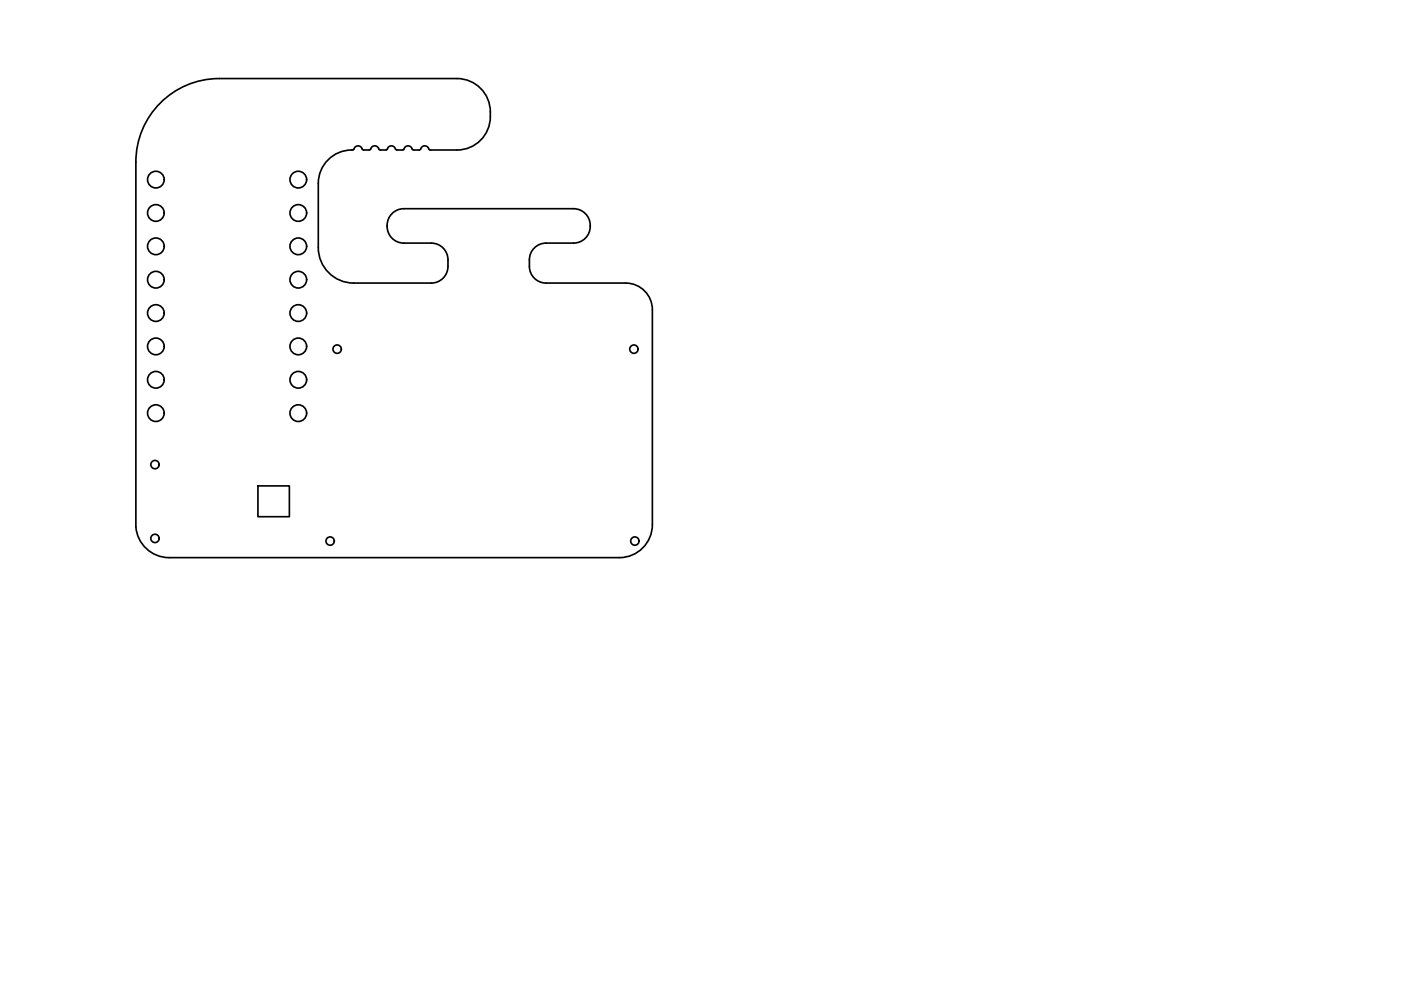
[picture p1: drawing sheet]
<svg xmlns="http://www.w3.org/2000/svg" width="420mm" height="297mm" viewBox="0 0 420 297" stroke-linecap="round" stroke-linejoin="round" font-family="sans-serif">
<!-- layer: Visible -->
<g fill="none" stroke="#000" stroke-width=".5">
<path d="M48.1 30.9a24.9 24.9 0 0 1 17.6-7.4h71.4a10.1 10.1 0 0 1 10 11.5 10 10 0 0 1-10 10l-8.2-.1a1.46 1.46 0 0 0-2.5-.7l-.5 .7h-2a1.46 1.46 0 0 0-2.5-.7l-.5 .7h-2a1.46 1.46 0 0 0-2.5-.7l-.5 .7h-2a1.46 1.46 0 0 0-2.5-.7l-.5 .7h-2a1.46 1.46 0 0 0-2.5-.7l-.3 .6a13.3 13.3 0 0 0-7.3 2.7 10 10 0 0 0-3.3 7.5v19.2a10.6 10.6 0 0 0 10.6 10.6h23.2a5 5 0 0 0 5-5 5.9 5.9 0 0 0-2.4-6.3l-1.7-.6h-.9h-8.2a5.2 5.2 0 0 1-5-5.2 5.2 5.2 0 0 1 5-5.1h50.9a5.2 5.2 0 0 1 5 5.1 5.2 5.2 0 0 1-5 5.2h-8.2a5 5 0 0 0-5 5 5.9 5.9 0 0 0 2.4 6.3l1.7 .6h.9h23.8a8 8 0 0 1 8 8v64.5a9.9 9.9 0 0 1-9.8 9.8h-135.1a10 10 0 0 1-10-9.2v-109.4a24.9 24.9 0 0 1 7.4-17.6zM77.4 145.6h9.4v9.3h-9.4z"/>
<circle cx="46.7" cy="53.8" r="2.5"/>
<circle cx="89.5" cy="53.8" r="2.5"/>
<circle cx="46.7" cy="73.8" r="2.5"/>
<circle cx="46.7" cy="63.8" r="2.5"/>
<circle cx="89.5" cy="73.8" r="2.5"/>
<circle cx="89.5" cy="63.8" r="2.5"/>
<circle cx="46.7" cy="93.8" r="2.5"/>
<circle cx="46.7" cy="83.8" r="2.5"/>
<circle cx="89.5" cy="83.8" r="2.5"/>
<circle cx="89.5" cy="93.8" r="2.5"/>
<circle cx="46.7" cy="113.8" r="2.5"/>
<circle cx="46.7" cy="103.8" r="2.5"/>
<circle cx="89.5" cy="103.8" r="2.5"/>
<circle cx="89.5" cy="113.8" r="2.5"/>
<circle cx="101.1" cy="104.6" r="1.26"/>
<circle cx="190.1" cy="104.6" r="1.25"/>
<circle cx="46.5" cy="139.3" r="1.25"/>
<circle cx="46.7" cy="123.8" r="2.5"/>
<circle cx="89.5" cy="123.8" r="2.5"/>
<circle cx="46.5" cy="161.4" r="1.25"/>
<circle cx="99" cy="162.2" r="1.25"/>
<circle cx="190.4" cy="162.2" r="1.25"/>
</g>
</svg>
